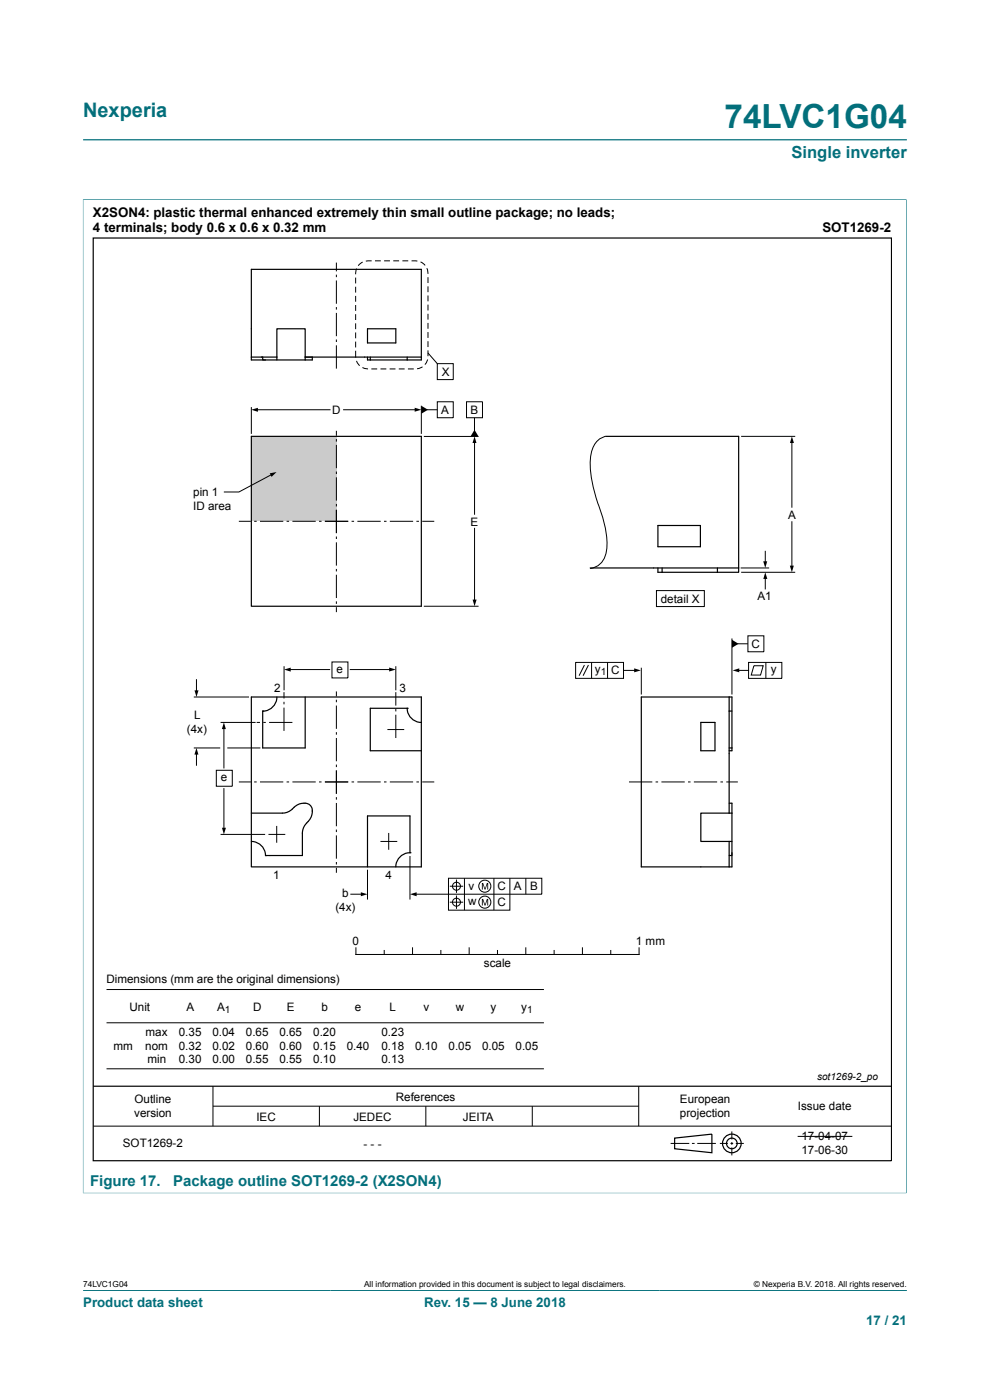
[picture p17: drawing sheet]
<svg xmlns="http://www.w3.org/2000/svg" width="210mm" height="297mm" viewBox="0 0 210 297" stroke-linecap="round" stroke-linejoin="round" font-family="sans-serif">
<defs><g id="words">
<text font-size="7.1" fill="#036f7b" x="153.7" y="27.2">74LVC1G04</text>
<text font-size="4.2" fill="#036f7b" x="17.6" y="24.8">Nexperia</text>
<text font-size="3.5" fill="#036f7b" x="167.9" y="33.5">Single inverter</text>
<text font-size="3.2" fill="#036f7b" x="19.1" y="251.6">Figure 17.  Package outline SOT1269-2 (X2SON4)</text>
<g font-size="2.8">
<text x="19.7" y="46.1">X2SON4: plastic thermal enhanced extremely thin small outline package; no leads;</text>
<text x="19.7" y="49.3">4 terminals; body 0.6 x 0.6 x 0.32 mm</text>
<text x="174.5" y="49.3">SOT1269-2</text>
</g>
<g font-size="2.8" fill="#036f7b">
<text x="17.6" y="277.3">Product data sheet</text>
<text x="90" y="277.3">Rev. 15 — 8 June 2018</text>
<text x="183.7" y="281">17 / 21</text>
</g>
<g font-size="2.5">
<text x="93.7" y="79.7">X</text>
<text x="70.5" y="87.8">D</text>
<text x="93.6" y="87.7">A</text>
<text x="99.8" y="87.7">B</text>
<text x="41" y="105.1">pin 1</text>
<text x="41" y="108.1">ID area</text>
<text x="99.8" y="111.5">E</text>
<text x="167.2" y="110.1">A</text>
<text x="140.2" y="127.9">detail X</text>
<text x="160.7" y="127.4">A1</text>
<text x="159.4" y="137.4">C</text>
<text x="71.4" y="142.7">e</text>
<text x="126.2" y="142.7">y</text>
<text x="129.6" y="143">C</text>
<text x="163.5" y="142.7">y</text>
<text x="58.1" y="146.9">2</text>
<text x="84.7" y="146.9">3</text>
<text x="39.7" y="155.5">(4x)</text>
<text x="41.2" y="152.5">L</text>
<text x="46.8" y="165.7">e</text>
<text x="57.9" y="186.5">1</text>
<text x="72.5" y="190.2">b</text>
<text x="81.8" y="186.5">4</text>
<text x="99.4" y="188.7">v</text>
<text x="105.6" y="188.8">C</text>
<text x="109" y="188.8">A</text>
<text x="112.5" y="188.8">B</text>
<text x="71.1" y="193.2">(4x)</text>
<text x="99.3" y="192.1">w</text>
<text x="105.6" y="192.2">C</text>
<text x="74.8" y="200.5">0</text>
<text x="134.9" y="200.5">1 mm</text>
<text x="22.6" y="208.5">Dimensions (mm are the original dimensions)</text>
<text x="102.6" y="205.1">scale</text>
<text x="27.5" y="214.4">Unit</text>
<text x="39.5" y="214.4">A</text>
<text x="46.1" y="214.4">A</text>
<text x="53.7" y="214.4">D</text>
<text x="60.9" y="214.4">E</text>
<text x="68.2" y="214.4">b</text>
<text x="75.3" y="214.4">e</text>
<text x="82.6" y="214.4">L</text>
<text x="89.8" y="214.4">v</text>
<text x="96.7" y="214.4">w</text>
<text x="104" y="214.4">y</text>
<text x="110.5" y="214.4">y</text>
<text x="30.9" y="219.7">max</text>
<text x="37.9" y="219.7">0.35</text>
<text x="45.1" y="219.7">0.04</text>
<text x="52.2" y="219.7">0.65</text>
<text x="59.3" y="219.7">0.65</text>
<text x="66.4" y="219.7">0.20</text>
<text x="80.9" y="219.7">0.23</text>
<text x="24.1" y="222.7">mm</text>
<text x="30.8" y="222.7">nom</text>
<text x="31.3" y="225.6">min</text>
<text x="37.9" y="222.7">0.32</text>
<text x="37.9" y="225.5">0.30</text>
<text x="45.1" y="222.7">0.02</text>
<text x="45.1" y="225.5">0.00</text>
<text x="52.2" y="222.7">0.60</text>
<text x="52.2" y="225.5">0.55</text>
<text x="59.3" y="222.7">0.60</text>
<text x="59.3" y="225.5">0.55</text>
<text x="66.4" y="222.7">0.15</text>
<text x="66.4" y="225.5">0.10</text>
<text x="73.6" y="222.7">0.40</text>
<text x="80.9" y="222.7">0.18</text>
<text x="80.9" y="225.5">0.13</text>
<text x="88" y="222.7">0.10</text>
<text x="95.2" y="222.7">0.05</text>
<text x="102.3" y="222.7">0.05</text>
<text x="109.4" y="222.7">0.05</text>
<text x="84" y="233.5">References</text>
<text x="28.5" y="237">version</text>
<text x="28.5" y="234">Outline</text>
<text x="54.4" y="237.7">IEC</text>
<text x="75" y="237.7">JEDEC</text>
<text x="98.2" y="237.7">JEITA</text>
<text x="144.2" y="234">European</text>
<text x="144.2" y="237">projection</text>
<text x="169.3" y="235.5">Issue date</text>
<text x="26.1" y="243.4">SOT1269-2</text>
<text x="77.1" y="243.6">- - -</text>
<text x="170" y="241.9">17-04-07</text>
<text x="170" y="244.8">17-06-30</text>
</g>
<g font-size="2.1">
<text x="127.5" y="143.2">1</text>
<text x="47.7" y="214.9">1</text>
<text x="111.8" y="214.9">1</text>
<text x="173.3" y="229.2">sot1269-2_po</text>
</g>
<g font-size="1.8">
<text x="17.6" y="273.1">74LVC1G04</text>
<text x="77.2" y="273.1">All information provided in this document is subject to legal disclaimers.</text>
<text x="159.9" y="273.1">© Nexperia B.V. 2018. All rights reserved.</text>
</g>
</g></defs>
<path d="M17.6 29.7h174.8M17.6 42.3h174.7M17.6 42.3v210.9M192.3 42.3v210.9M17.6 253.1h174.7" fill="none" stroke="#036f7b" stroke-width=".21"/>
<path d="M53.3 92.6h18.1v18h-18.1z" fill="#cbcbcb"/>
<g fill="none" stroke="#000" stroke-width=".21">
<path d="M71.4 55.7v1.9M71.4 58.3v.5M71.4 59.5v4.9M75.4 58.9v1.2M75.6 57l-.2 1.2M76.9 55.6l-.9 .8M78.8 55.3l-1.2 .1M79.5 55.3h1.3M81.5 55.3h1.2M83.4 55.3h1.3M85.4 55.3h1.2M87.3 55.3l1.2 .1"/>
<path d="M89.2 55.6l1 .7M90.5 56.9l.3 1.2M90.8 58.8v1.2M71.4 65.1v.6M71.4 66.4v4.9M71.4 72v.6M71.4 73.3v4.9M75.4 74.4l.1 1.5M75.4 60.8v1.3M75.4 62.8v1.2M75.4 64.7v1.2M75.4 66.7v1.2"/>
<path d="M75.4 68.6v1.2M75.4 70.5v1.3M75.4 72.5v1.2M75.6 76.6l.7 1M76.9 78l1.2 .3M78.8 78.3h1.2M80.7 78.3h1.2M82.7 78.3h1.2M84.6 78.3h1.2M86.5 78.3h1.3M89.6 77.8l-1.1 .4M90.7 76.3l-.6 1"/>
<path d="M90.8 74.9l2 2.2M90.8 60.7v1.3M90.8 62.7v1.2M90.8 64.6v1.3M90.8 66.6v1.2M90.8 68.5v1.2M90.8 70.4v1.3M90.8 72.4v1.2M90.8 74.3v1.3M92.8 77.1h3.3v3.4h-3.3zM53.3 86.4v5.6M54.4 86.9h15.6"/>
<path d="M71.4 91.4v1M71.4 93.1v.6M71.4 94.4v4.9M72.9 86.9h15.3M89.4 86.1v5.9M89.9 92.6h11.6M90.5 86.9h2.3M92.8 85.2h3.3v3.4h-3.3zM99 85.2h3.3v3.4h-3.3zM100.7 88.6v2.9M100.7 93.7v15.4M128.5 92.6a3.7 3.7 0 0 0-2.9 2.8 13.1 13.1 0 0 0-.1 6.3 33.5 33.5 0 0 0 1.9 6.6l.3 1.1a17 17 0 0 1 .9 8 4 4 0 0 1-3.4 3.2"/>
<path d="M157.2 92.6h11.5M168 93.7v13.9M50.7 110.6h2.5M53.9 110.6h.5M55.2 110.6h4.9M57.7 100.7l-7 3.7h-3.1M60.8 110.6h.5M62 110.6h5M67.7 110.6h.5M68.9 110.6h5M71.4 100v.6M71.4 101.3v4.9"/>
<path d="M71.4 106.9v.5M71.4 108.1v5M71.4 113.8v.5M71.4 115v5M74.6 110.6h.5M75.8 110.6h5M81.5 110.6h.5M82.7 110.6h4.9M88.3 110.6h.6M89.6 110.6h2.5M100.7 112.1v15.4M162.3 117v2.4"/>
<path d="M168 110.7v9.6M71.4 120.7v.5M71.4 121.9v5M71.4 127.6v.5M71.4 128.8v1.1M89.9 128.6h11.6M139.2 125.3h10.2v3.4h-10.2zM155.3 135.4v11.9M156.4 136.6h2.2M157.2 121.4h11.5M157.2 120.5h5.8M158.6 134.9h3.4v3.4h-3.4z"/>
<path d="M162.3 122.5v2.4M41.1 147.9h11.7M41.1 158.7h5.6M41.7 144.2v2.5M41.7 159.8v2.5M46.8 153.3h7.4M47.5 154.4v8.5M48.2 158.7h7M54.4 153.3h.7M55.8 153.3h.6M57.1 153.3h4.9M60.2 146.8v1.4"/>
<path d="M60.2 148.9v.5M60.2 150.1v5M60.3 141.3v5.1M61.4 142h8.5M70.4 140.4h3.4v3.4h-3.4zM71.4 146.7v1M71.4 148.4v.6M71.4 149.7v4.9M71.4 155.3v.6M71.4 156.6v4.9M74.3 142h8.5M82.2 154.8h3.5"/>
<path d="M84 141.3v5.1M84 146.8v2.9M84 150.4v.5M84 151.6v5M122.1 140.5h10.2v3.4h-10.2zM124 141.1l-1.2 2.2M124.8 141.1l-1.1 2.2M125.5 140.5v3.4M128.9 140.5v3.4M132.3 142.2h2.5M136 141.7v5.6M156.5 142.2h2.3"/>
<path d="M158.8 140.5h7v3.4h-7zM159.9 141.2h2l-.6 2h-1.9zM162.5 140.5v3.4M45.9 163.4h3.4v3.4h-3.4zM46.8 177h9.4M47.5 167.3v8.6M50.7 165.9h2.5M53.9 165.9h.5M55.2 165.9h4.9M56.9 177h3.6M58.7 175.2v3.6M60.8 165.9h.5"/>
<path d="M62 165.9h5M67.7 165.9h.5M68.9 165.9h5M71.4 162.2v.5M71.4 163.4v5M71.4 169.1v.5M71.4 170.3v5M71.4 176v.5M71.4 177.2v5M74.6 165.9h.5M75.8 165.9h5M80.7 178.5h3.6"/>
<path d="M81.5 165.9h.5M82.5 176.7v3.6M82.7 165.9h4.9M88.3 165.9h.6M89.6 165.9h2.5M133.4 165.9h5M139.1 165.9h.5M140.3 165.9h4.9M145.9 165.9h.6M147.2 165.9h4.9M152.8 165.9h.6M154.1 165.9h2.4"/>
<path d="M71.4 182.9v.5M71.4 184.1v1.1M74.4 189.7h2.4M78 184.5v6.3M87 181.6v9.2M95.1 186.3h19.8v3.4h-19.8zM95.4 188h2.8M95.4 191.4h2.8M96.8 186.6v2.8M96.8 190v2.8M98.5 186.3v6.8M104.8 186.3v6.8"/>
<path d="M108.2 186.3v6.8h-13.1v-3.4h-7.1M111.5 186.3v3.4M22.6 217h92.8M22.6 209.9h92.8M75.5 201.1v1.4h60.1v-1.4M81.5 201.6v.9M87.5 201.1v1.4M93.5 201.6v.9M99.5 201.1v1.4M105.5 201.6v.9M111.5 201.1v1.4M117.5 201.6v.9"/>
<path d="M123.5 201.1v1.4M129.6 201.6v.9M19.8 238.9h169.3M22.6 226.7h92.8M45.2 230.4v8.5M45.2 234.7h90.3M67.8 234.7v4.2M90.3 234.7v4.2M112.9 234.7v4.2M135.5 230.4v8.5M142.3 242.6h3.9M146.8 242.6h.5"/>
<path d="M147.9 242.6h4M152.7 242.6h1.7M155 242.6h.5M155.2 240v1.7M155.2 242.3v.6M155.2 243.4v1.7M156.1 242.6h1.7M169.2 241.1h11.6"/>
<circle cx="96.8" cy="191.4" r=".85"/>
<circle cx="96.8" cy="188" r=".85"/>
<circle cx="102.8" cy="191.4" r="1.28"/>
<circle cx="102.8" cy="188" r="1.28"/>
</g>
<g fill="none" stroke="#000" stroke-width=".25">
<path d="M19.8 50.5h169.3v195.7h-169.3zM53.3 75.8h5.4M55.7 75.8v.6h9M58.7 75.8v-6.1h6v6.1M58.7 75.8v.6M64.7 75.8h24.7M64.7 75.8v.6M66.2 75.8v.6h-1.5M78 75.8v.6h11.4v-19.3h-36.1v19.3h3M78 69.7h6v3.1h-6zM78.5 75.8v.6M86.4 75.8v.6"/>
<path d="M53.3 92.6h36.1v36h-36.1zM128.5 92.6h28.2v27.9M139.6 111.5h9v4.5h-9zM125.2 120.5h31.5M139.6 120.5v.9h12.6M140.4 120.5v.9M152.2 120.5v.9M156.7 120.5v.9h-4.5M53.3 147.9h36.1v36h-36.1zM55.7 150.8h.1M58.7 147.9a3 3 0 0 1-3 3M64.7 147.9v10.8h-9v-7.9"/>
<path d="M86.4 150.3h.1M86.4 150.3a3 3 0 0 0 3 3M86.4 150.3h-7.9v9h10.9M148.7 153.3h3v6h-3zM154.7 158.7h.6M154.7 147.9v24.6M154.7 150.8h.6M155.3 158.7v-10.8h-19.3v36h19.3v-3M155.3 158.7v.6h-.6M53.3 178.5a3 3 0 0 1 3 3M53.3 172.5h6.6a3.5 3.5 0 0 0 2.7-1.4 2.34 2.34 0 0 1 3.5 .1 2.96 2.96 0 0 1-1.1 3.4 3 3 0 0 0-.9 2.1v4.8h-7.8M154.7 172.5h-6v6h6"/>
<path d="M154.7 170.4h.6v2.1M154.7 172.5h.6M154.7 178.5h.6M155.3 172.5v9h-.6v-3M56.3 181.5h.1M87 180.9h.1M87 180.9a3 3 0 0 0-3 3M87 180.9v-7.8h-9v10.8M154.7 181.5v2.4M19.8 230.4h169.3M143.1 241.4l7.9-.8v3.9l-7.9-.8z"/>
<circle cx="155.2" cy="242.6" r="1.13"/>
<circle cx="155.2" cy="242.6" r="1.98"/>
</g>
<g fill="#000">
<path d="M53.3 86.9l1.4-.4v.9zM88 86.5l1.4 .4-1.4 .4zM89.4 86.1l1.4 .8-1.4 .9zM100.7 91.2l.8 1.4h-1.7zM100.7 92.6l.4 1.4h-.9zM168 92.6l.4 1.4h-.8zM57.2 100.4l1.5-.3-1.1 1.1zM161.9 119.1h.8l-.4 1.4zM167.5 120h.9l-.4 1.4zM100.2 127.2h.9l-.4 1.4zM155.3 135.7l1.4 .9-1.4 .8zM162.3 121.4l.5 1.4h-.9z"/>
<path d="M41.3 146.5h.8l-.4 1.4zM47.5 153.3l.4 1.4h-.8zM60.3 142l1.4-.4v.9zM82.6 141.6l1.4 .4-1.4 .5zM134.5 141.8l1.4 .4-1.4 .4zM155.4 142.2l1.4-.4v.8zM41.7 158.7l.4 1.4h-.9zM47.1 175.6h.8l-.4 1.4zM76.5 189.3l1.5 .4-1.5 .4zM87 189.7l1.4-.4v.8zM102.2 187.3h.3l.4 1.2 .4-1.2h.3v1.4h-.2v-1.2l-.4 1.2h-.2l-.4-1.2v1.2h-.2zM102.2 190.7h.3l.4 1.2 .4-1.2h.3v1.4h-.2v-1.2l-.4 1.2h-.2l-.4-1.2v1.2h-.2z"/>
</g>
<path d="M17.6 273.8h174.8" fill="none" stroke="#036f7b" stroke-width=".21"/>
<use href="#words"/>
</svg>
